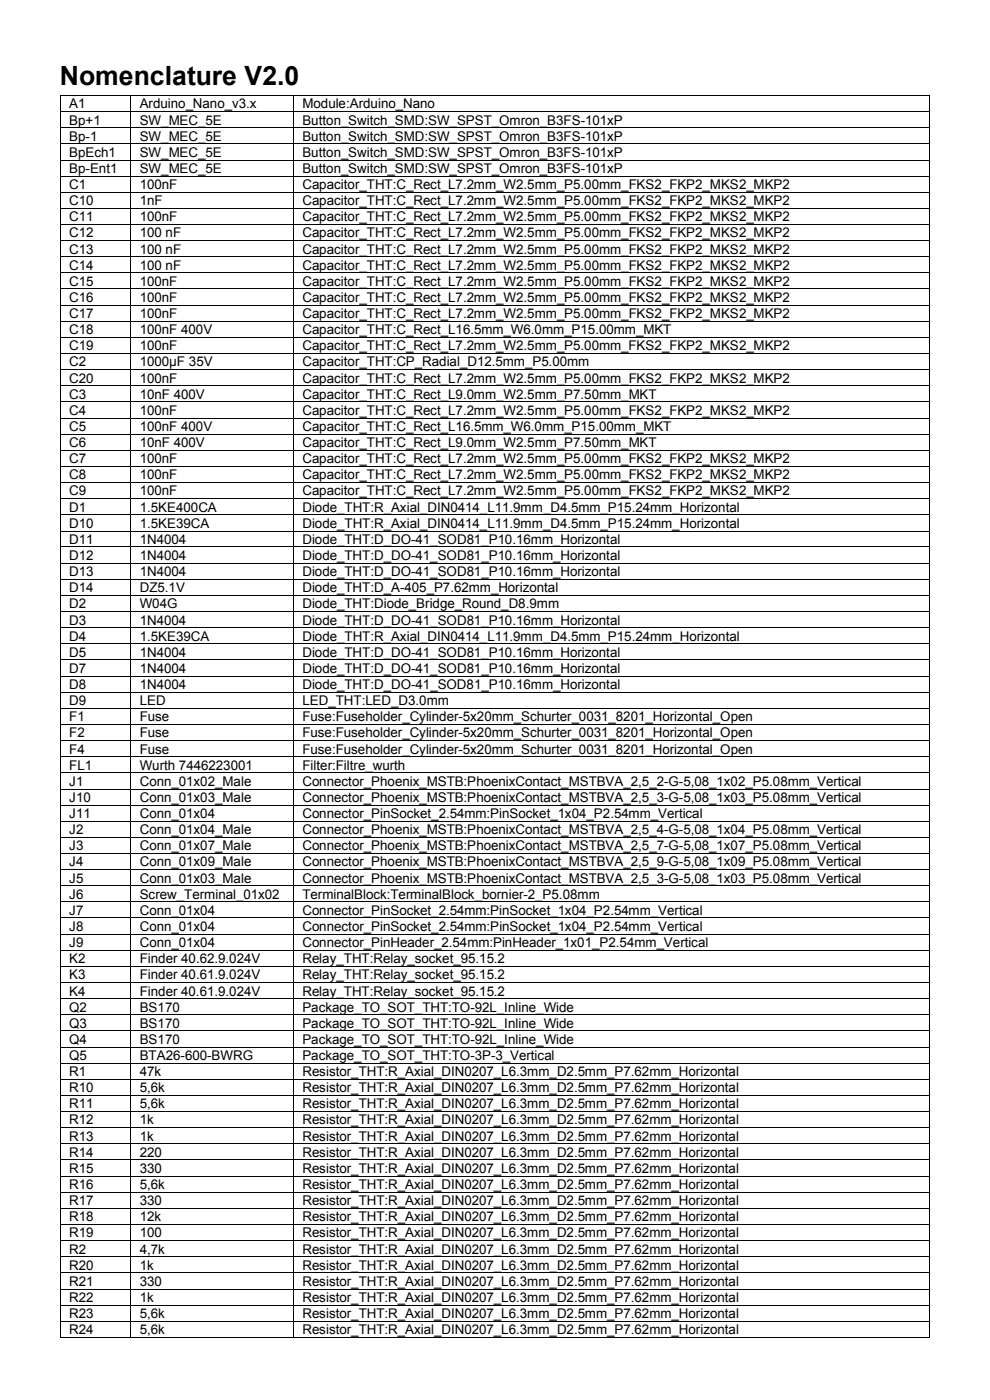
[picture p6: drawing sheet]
<svg xmlns="http://www.w3.org/2000/svg" width="210mm" height="297mm" viewBox="0 0 210 297" stroke-linecap="round" stroke-linejoin="round" font-family="sans-serif">
<defs><g id="words">
<text font-size="5.6" x="12.7" y="18">Nomenclature V2.0</text>
<g font-size="2.8">
<text x="14.7" y="23">A1</text>
<text x="29.6" y="23">Arduino_Nano_v3.x</text>
<text x="64.1" y="23">Module:Arduino_Nano</text>
<text x="14.7" y="26.4">Bp+1</text>
<text x="14.7" y="29.8">Bp-1</text>
<text x="29.6" y="26.4">SW_MEC_5E</text>
<text x="29.6" y="29.8">SW_MEC_5E</text>
<text x="64.1" y="26.4">Button_Switch_SMD:SW_SPST_Omron_B3FS-101xP</text>
<text x="64.1" y="29.8">Button_Switch_SMD:SW_SPST_Omron_B3FS-101xP</text>
<text x="14.7" y="33.3">BpEch1</text>
<text x="29.6" y="33.3">SW_MEC_5E</text>
<text x="64.1" y="33.3">Button_Switch_SMD:SW_SPST_Omron_B3FS-101xP</text>
<text x="14.7" y="36.7">Bp-Ent1</text>
<text x="14.7" y="40.1">C1</text>
<text x="29.6" y="36.7">SW_MEC_5E</text>
<text x="29.6" y="40.1">100nF</text>
<text x="64.1" y="36.7">Button_Switch_SMD:SW_SPST_Omron_B3FS-101xP</text>
<text x="64.1" y="40.1">Capacitor_THT:C_Rect_L7.2mm_W2.5mm_P5.00mm_FKS2_FKP2_MKS2_MKP2</text>
<text x="14.7" y="43.5">C10</text>
<text x="14.7" y="46.9">C11</text>
<text x="29.6" y="43.5">1nF</text>
<text x="29.6" y="46.9">100nF</text>
<text x="64.1" y="43.5">Capacitor_THT:C_Rect_L7.2mm_W2.5mm_P5.00mm_FKS2_FKP2_MKS2_MKP2</text>
<text x="64.1" y="46.9">Capacitor_THT:C_Rect_L7.2mm_W2.5mm_P5.00mm_FKS2_FKP2_MKS2_MKP2</text>
<text x="14.7" y="50.4">C12</text>
<text x="14.7" y="53.8">C13</text>
<text x="29.6" y="50.4">100 nF</text>
<text x="29.6" y="53.8">100 nF</text>
<text x="64.1" y="50.4">Capacitor_THT:C_Rect_L7.2mm_W2.5mm_P5.00mm_FKS2_FKP2_MKS2_MKP2</text>
<text x="64.1" y="53.8">Capacitor_THT:C_Rect_L7.2mm_W2.5mm_P5.00mm_FKS2_FKP2_MKS2_MKP2</text>
<text x="14.7" y="57.2">C14</text>
<text x="29.6" y="57.2">100 nF</text>
<text x="64.1" y="57.2">Capacitor_THT:C_Rect_L7.2mm_W2.5mm_P5.00mm_FKS2_FKP2_MKS2_MKP2</text>
<text x="14.7" y="60.6">C15</text>
<text x="14.7" y="64">C16</text>
<text x="29.6" y="60.6">100nF</text>
<text x="29.6" y="64">100nF</text>
<text x="64.1" y="60.6">Capacitor_THT:C_Rect_L7.2mm_W2.5mm_P5.00mm_FKS2_FKP2_MKS2_MKP2</text>
<text x="64.1" y="64">Capacitor_THT:C_Rect_L7.2mm_W2.5mm_P5.00mm_FKS2_FKP2_MKS2_MKP2</text>
<text x="14.7" y="67.5">C17</text>
<text x="14.7" y="70.9">C18</text>
<text x="29.6" y="67.5">100nF</text>
<text x="29.6" y="70.9">100nF 400V</text>
<text x="64.1" y="67.5">Capacitor_THT:C_Rect_L7.2mm_W2.5mm_P5.00mm_FKS2_FKP2_MKS2_MKP2</text>
<text x="64.1" y="70.9">Capacitor_THT:C_Rect_L16.5mm_W6.0mm_P15.00mm_MKT</text>
<text x="14.7" y="74.3">C19</text>
<text x="14.7" y="77.7">C2</text>
<text x="29.6" y="74.3">100nF</text>
<text x="29.6" y="77.7">1000µF 35V</text>
<text x="64.1" y="74.3">Capacitor_THT:C_Rect_L7.2mm_W2.5mm_P5.00mm_FKS2_FKP2_MKS2_MKP2</text>
<text x="64.1" y="77.7">Capacitor_THT:CP_Radial_D12.5mm_P5.00mm</text>
<text x="14.7" y="81.2">C20</text>
<text x="29.6" y="81.2">100nF</text>
<text x="64.1" y="81.2">Capacitor_THT:C_Rect_L7.2mm_W2.5mm_P5.00mm_FKS2_FKP2_MKS2_MKP2</text>
<text x="14.7" y="84.6">C3</text>
<text x="14.7" y="88">C4</text>
<text x="29.6" y="84.6">10nF 400V</text>
<text x="29.6" y="88">100nF</text>
<text x="64.1" y="84.6">Capacitor_THT:C_Rect_L9.0mm_W2.5mm_P7.50mm_MKT</text>
<text x="64.1" y="88">Capacitor_THT:C_Rect_L7.2mm_W2.5mm_P5.00mm_FKS2_FKP2_MKS2_MKP2</text>
<text x="14.7" y="91.4">C5</text>
<text x="14.7" y="94.9">C6</text>
<text x="29.6" y="91.4">100nF 400V</text>
<text x="29.6" y="94.9">10nF 400V</text>
<text x="64.1" y="91.4">Capacitor_THT:C_Rect_L16.5mm_W6.0mm_P15.00mm_MKT</text>
<text x="64.1" y="94.9">Capacitor_THT:C_Rect_L9.0mm_W2.5mm_P7.50mm_MKT</text>
<text x="14.7" y="98.3">C7</text>
<text x="14.7" y="101.7">C8</text>
<text x="29.6" y="98.3">100nF</text>
<text x="29.6" y="101.7">100nF</text>
<text x="64.1" y="98.3">Capacitor_THT:C_Rect_L7.2mm_W2.5mm_P5.00mm_FKS2_FKP2_MKS2_MKP2</text>
<text x="64.1" y="101.7">Capacitor_THT:C_Rect_L7.2mm_W2.5mm_P5.00mm_FKS2_FKP2_MKS2_MKP2</text>
<text x="14.7" y="105.1">C9</text>
<text x="29.6" y="105.1">100nF</text>
<text x="64.1" y="105.1">Capacitor_THT:C_Rect_L7.2mm_W2.5mm_P5.00mm_FKS2_FKP2_MKS2_MKP2</text>
<text x="14.7" y="108.5">D1</text>
<text x="14.7" y="112">D10</text>
<text x="29.6" y="108.5">1.5KE400CA</text>
<text x="29.6" y="112">1.5KE39CA</text>
<text x="64.1" y="108.5">Diode_THT:R_Axial_DIN0414_L11.9mm_D4.5mm_P15.24mm_Horizontal</text>
<text x="64.1" y="112">Diode_THT:R_Axial_DIN0414_L11.9mm_D4.5mm_P15.24mm_Horizontal</text>
<text x="14.7" y="115.4">D11</text>
<text x="14.7" y="118.8">D12</text>
<text x="29.6" y="115.4">1N4004</text>
<text x="29.6" y="118.8">1N4004</text>
<text x="64.1" y="115.4">Diode_THT:D_DO-41_SOD81_P10.16mm_Horizontal</text>
<text x="64.1" y="118.8">Diode_THT:D_DO-41_SOD81_P10.16mm_Horizontal</text>
<text x="14.7" y="122.2">D13</text>
<text x="14.7" y="125.6">D14</text>
<text x="29.6" y="122.2">1N4004</text>
<text x="29.6" y="125.6">DZ5.1V</text>
<text x="64.1" y="122.2">Diode_THT:D_DO-41_SOD81_P10.16mm_Horizontal</text>
<text x="64.1" y="125.6">Diode_THT:D_A-405_P7.62mm_Horizontal</text>
<text x="14.7" y="129.1">D2</text>
<text x="29.6" y="129.1">W04G</text>
<text x="64.1" y="129.1">Diode_THT:Diode_Bridge_Round_D8.9mm</text>
<text x="14.7" y="132.5">D3</text>
<text x="14.7" y="135.9">D4</text>
<text x="29.6" y="132.5">1N4004</text>
<text x="29.6" y="135.9">1.5KE39CA</text>
<text x="64.1" y="132.5">Diode_THT:D_DO-41_SOD81_P10.16mm_Horizontal</text>
<text x="64.1" y="135.9">Diode_THT:R_Axial_DIN0414_L11.9mm_D4.5mm_P15.24mm_Horizontal</text>
<text x="14.7" y="139.3">D5</text>
<text x="14.7" y="142.7">D7</text>
<text x="29.6" y="139.3">1N4004</text>
<text x="29.6" y="142.7">1N4004</text>
<text x="64.1" y="139.3">Diode_THT:D_DO-41_SOD81_P10.16mm_Horizontal</text>
<text x="64.1" y="142.7">Diode_THT:D_DO-41_SOD81_P10.16mm_Horizontal</text>
<text x="14.7" y="146.2">D8</text>
<text x="14.7" y="149.6">D9</text>
<text x="29.6" y="146.2">1N4004</text>
<text x="29.6" y="149.6">LED</text>
<text x="64.1" y="146.2">Diode_THT:D_DO-41_SOD81_P10.16mm_Horizontal</text>
<text x="64.1" y="149.6">LED_THT:LED_D3.0mm</text>
<text x="14.7" y="153">F1</text>
<text x="29.6" y="153">Fuse</text>
<text x="64.1" y="153">Fuse:Fuseholder_Cylinder-5x20mm_Schurter_0031_8201_Horizontal_Open</text>
<text x="14.7" y="156.4">F2</text>
<text x="14.7" y="159.9">F4</text>
<text x="29.6" y="156.4">Fuse</text>
<text x="29.6" y="159.9">Fuse</text>
<text x="64.1" y="156.4">Fuse:Fuseholder_Cylinder-5x20mm_Schurter_0031_8201_Horizontal_Open</text>
<text x="64.1" y="159.9">Fuse:Fuseholder_Cylinder-5x20mm_Schurter_0031_8201_Horizontal_Open</text>
<text x="14.7" y="163.3">FL1</text>
<text x="14.7" y="166.7">J1</text>
<text x="29.6" y="163.3">Wurth 7446223001</text>
<text x="29.6" y="166.7">Conn_01x02_Male</text>
<text x="64.1" y="163.3">Filter:Filtre_wurth</text>
<text x="64.1" y="166.7">Connector_Phoenix_MSTB:PhoenixContact_MSTBVA_2,5_2-G-5,08_1x02_P5.08mm_Vertical</text>
<text x="14.7" y="170.1">J10</text>
<text x="14.7" y="173.6">J11</text>
<text x="29.6" y="170.1">Conn_01x03_Male</text>
<text x="29.6" y="173.6">Conn_01x04</text>
<text x="64.1" y="170.1">Connector_Phoenix_MSTB:PhoenixContact_MSTBVA_2,5_3-G-5,08_1x03_P5.08mm_Vertical</text>
<text x="64.1" y="173.6">Connector_PinSocket_2.54mm:PinSocket_1x04_P2.54mm_Vertical</text>
<text x="14.7" y="177">J2</text>
<text x="29.6" y="177">Conn_01x04_Male</text>
<text x="64.1" y="177">Connector_Phoenix_MSTB:PhoenixContact_MSTBVA_2,5_4-G-5,08_1x04_P5.08mm_Vertical</text>
<text x="14.7" y="180.4">J3</text>
<text x="14.7" y="183.8">J4</text>
<text x="29.6" y="180.4">Conn_01x07_Male</text>
<text x="29.6" y="183.8">Conn_01x09_Male</text>
<text x="64.1" y="180.4">Connector_Phoenix_MSTB:PhoenixContact_MSTBVA_2,5_7-G-5,08_1x07_P5.08mm_Vertical</text>
<text x="64.1" y="183.8">Connector_Phoenix_MSTB:PhoenixContact_MSTBVA_2,5_9-G-5,08_1x09_P5.08mm_Vertical</text>
<text x="14.7" y="187.2">J5</text>
<text x="14.7" y="190.7">J6</text>
<text x="29.6" y="187.2">Conn_01x03_Male</text>
<text x="29.6" y="190.7">Screw_Terminal_01x02</text>
<text x="64.1" y="187.2">Connector_Phoenix_MSTB:PhoenixContact_MSTBVA_2,5_3-G-5,08_1x03_P5.08mm_Vertical</text>
<text x="64.1" y="190.7">TerminalBlock:TerminalBlock_bornier-2_P5.08mm</text>
<text x="14.7" y="194.1">J7</text>
<text x="14.7" y="197.5">J8</text>
<text x="29.6" y="194.1">Conn_01x04</text>
<text x="29.6" y="197.5">Conn_01x04</text>
<text x="64.1" y="194.1">Connector_PinSocket_2.54mm:PinSocket_1x04_P2.54mm_Vertical</text>
<text x="64.1" y="197.5">Connector_PinSocket_2.54mm:PinSocket_1x04_P2.54mm_Vertical</text>
<text x="14.7" y="200.9">J9</text>
<text x="29.6" y="200.9">Conn_01x04</text>
<text x="64.1" y="200.9">Connector_PinHeader_2.54mm:PinHeader_1x01_P2.54mm_Vertical</text>
<text x="14.7" y="204.3">K2</text>
<text x="14.7" y="207.8">K3</text>
<text x="29.6" y="204.3">Finder 40.62.9.024V</text>
<text x="29.6" y="207.8">Finder 40.61.9.024V</text>
<text x="64.1" y="204.3">Relay_THT:Relay_socket_95.15.2</text>
<text x="64.1" y="207.8">Relay_THT:Relay_socket_95.15.2</text>
<text x="14.7" y="211.2">K4</text>
<text x="14.7" y="214.6">Q2</text>
<text x="29.6" y="211.2">Finder 40.61.9.024V</text>
<text x="29.6" y="214.6">BS170</text>
<text x="64.1" y="211.2">Relay_THT:Relay_socket_95.15.2</text>
<text x="64.1" y="214.6">Package_TO_SOT_THT:TO-92L_Inline_Wide</text>
<text x="14.7" y="218">Q3</text>
<text x="14.7" y="221.4">Q4</text>
<text x="29.6" y="218">BS170</text>
<text x="29.6" y="221.4">BS170</text>
<text x="64.1" y="218">Package_TO_SOT_THT:TO-92L_Inline_Wide</text>
<text x="64.1" y="221.4">Package_TO_SOT_THT:TO-92L_Inline_Wide</text>
<text x="14.7" y="224.9">Q5</text>
<text x="29.6" y="224.9">BTA26-600-BWRG</text>
<text x="64.1" y="224.9">Package_TO_SOT_THT:TO-3P-3_Vertical</text>
<text x="14.7" y="228.3">R1</text>
<text x="14.7" y="231.7">R10</text>
<text x="29.6" y="228.3">47k</text>
<text x="29.6" y="231.7">5,6k</text>
<text x="64.1" y="228.3">Resistor_THT:R_Axial_DIN0207_L6.3mm_D2.5mm_P7.62mm_Horizontal</text>
<text x="64.1" y="231.7">Resistor_THT:R_Axial_DIN0207_L6.3mm_D2.5mm_P7.62mm_Horizontal</text>
<text x="14.7" y="235.1">R11</text>
<text x="14.7" y="238.5">R12</text>
<text x="29.6" y="235.1">5,6k</text>
<text x="29.6" y="238.5">1k</text>
<text x="64.1" y="235.1">Resistor_THT:R_Axial_DIN0207_L6.3mm_D2.5mm_P7.62mm_Horizontal</text>
<text x="64.1" y="238.5">Resistor_THT:R_Axial_DIN0207_L6.3mm_D2.5mm_P7.62mm_Horizontal</text>
<text x="14.7" y="242">R13</text>
<text x="14.7" y="245.4">R14</text>
<text x="29.6" y="242">1k</text>
<text x="29.6" y="245.4">220</text>
<text x="64.1" y="242">Resistor_THT:R_Axial_DIN0207_L6.3mm_D2.5mm_P7.62mm_Horizontal</text>
<text x="64.1" y="245.4">Resistor_THT:R_Axial_DIN0207_L6.3mm_D2.5mm_P7.62mm_Horizontal</text>
<text x="14.7" y="248.8">R15</text>
<text x="29.6" y="248.8">330</text>
<text x="64.1" y="248.8">Resistor_THT:R_Axial_DIN0207_L6.3mm_D2.5mm_P7.62mm_Horizontal</text>
<text x="14.7" y="252.3">R16</text>
<text x="14.7" y="255.7">R17</text>
<text x="29.6" y="252.3">5,6k</text>
<text x="29.6" y="255.7">330</text>
<text x="64.1" y="252.3">Resistor_THT:R_Axial_DIN0207_L6.3mm_D2.5mm_P7.62mm_Horizontal</text>
<text x="64.1" y="255.7">Resistor_THT:R_Axial_DIN0207_L6.3mm_D2.5mm_P7.62mm_Horizontal</text>
<text x="14.7" y="259.1">R18</text>
<text x="14.7" y="262.5">R19</text>
<text x="29.6" y="259.1">12k</text>
<text x="29.6" y="262.5">100</text>
<text x="64.1" y="259.1">Resistor_THT:R_Axial_DIN0207_L6.3mm_D2.5mm_P7.62mm_Horizontal</text>
<text x="64.1" y="262.5">Resistor_THT:R_Axial_DIN0207_L6.3mm_D2.5mm_P7.62mm_Horizontal</text>
<text x="14.7" y="265.9">R2</text>
<text x="14.7" y="269.4">R20</text>
<text x="29.6" y="265.9">4,7k</text>
<text x="29.6" y="269.4">1k</text>
<text x="64.1" y="265.9">Resistor_THT:R_Axial_DIN0207_L6.3mm_D2.5mm_P7.62mm_Horizontal</text>
<text x="64.1" y="269.4">Resistor_THT:R_Axial_DIN0207_L6.3mm_D2.5mm_P7.62mm_Horizontal</text>
<text x="14.7" y="272.8">R21</text>
<text x="29.6" y="272.8">330</text>
<text x="64.1" y="272.8">Resistor_THT:R_Axial_DIN0207_L6.3mm_D2.5mm_P7.62mm_Horizontal</text>
<text x="14.7" y="276.2">R22</text>
<text x="14.7" y="279.6">R23</text>
<text x="29.6" y="276.2">1k</text>
<text x="29.6" y="279.6">5,6k</text>
<text x="64.1" y="276.2">Resistor_THT:R_Axial_DIN0207_L6.3mm_D2.5mm_P7.62mm_Horizontal</text>
<text x="64.1" y="279.6">Resistor_THT:R_Axial_DIN0207_L6.3mm_D2.5mm_P7.62mm_Horizontal</text>
<text x="14.7" y="283">R24</text>
<text x="29.6" y="283">5,6k</text>
<text x="64.1" y="283">Resistor_THT:R_Axial_DIN0207_L6.3mm_D2.5mm_P7.62mm_Horizontal</text>
</g>
</g></defs>
<g fill="#000">
<path d="M12.7 20.2h.2v.1h-.2zM12.7 23.6h.2v.1h-.2zM12.7 27h.2v.2h-.2zM12.7 30.4h.2v.2h-.2zM12.7 33.9h.2v.1h-.2zM12.7 37.3h.2v.1h-.2zM27.6 20.2h.2v.1h-.2zM27.6 23.6h.2v.1h-.2zM27.6 27h.2v.2h-.2zM27.6 30.4h.2v.2h-.2zM27.6 33.9h.2v.1h-.2zM27.6 37.3h.2v.1h-.2z"/>
<path d="M62.1 20.2h.2v.1h-.2zM62.1 23.6h.2v.1h-.2zM62.1 27h.2v.2h-.2zM62.1 30.4h.2v.2h-.2zM62.1 33.9h.2v.1h-.2zM62.1 37.3h.2v.1h-.2zM197.1 20.2h.2v.1h-.2zM197.1 23.6h.2v.1h-.2zM197.1 27h.2v.2h-.2zM197.1 30.4h.2v.2h-.2zM197.1 33.9h.2v.1h-.2zM197.1 37.3h.2v.1h-.2z"/>
<path d="M12.7 40.7h.2v.2h-.2zM12.7 44.1h.2v.2h-.2zM12.7 47.5h.2v.2h-.2zM12.7 51h.2v.1h-.2zM12.7 54.4h.2v.2h-.2zM12.7 57.8h.2v.2h-.2zM27.6 40.7h.2v.2h-.2zM27.6 44.1h.2v.2h-.2zM27.6 47.5h.2v.2h-.2zM27.6 51h.2v.1h-.2zM27.6 54.4h.2v.2h-.2zM27.6 57.8h.2v.2h-.2z"/>
<path d="M62.1 40.7h.2v.2h-.2zM62.1 44.1h.2v.2h-.2zM62.1 47.5h.2v.2h-.2zM62.1 51h.2v.1h-.2zM62.1 54.4h.2v.2h-.2zM62.1 57.8h.2v.2h-.2zM197.1 40.7h.2v.2h-.2zM197.1 44.1h.2v.2h-.2zM197.1 47.5h.2v.2h-.2zM197.1 51h.2v.1h-.2zM197.1 54.4h.2v.2h-.2zM197.1 57.8h.2v.2h-.2z"/>
<path d="M12.7 61.2h.2v.2h-.2zM12.7 64.6h.2v.2h-.2zM12.7 68.1h.2v.1h-.2zM12.7 71.5h.2v.2h-.2zM12.7 74.9h.2v.2h-.2zM12.7 78.3h.2v.2h-.2zM27.6 61.2h.2v.2h-.2zM27.6 64.6h.2v.2h-.2zM27.6 68.1h.2v.1h-.2zM27.6 71.5h.2v.2h-.2zM27.6 74.9h.2v.2h-.2zM27.6 78.3h.2v.2h-.2z"/>
<path d="M62.1 61.2h.2v.2h-.2zM62.1 64.6h.2v.2h-.2zM62.1 68.1h.2v.1h-.2zM62.1 71.5h.2v.2h-.2zM62.1 74.9h.2v.2h-.2zM62.1 78.3h.2v.2h-.2zM197.1 61.2h.2v.2h-.2zM197.1 64.6h.2v.2h-.2zM197.1 68.1h.2v.1h-.2zM197.1 71.5h.2v.2h-.2zM197.1 74.9h.2v.2h-.2zM197.1 78.3h.2v.2h-.2z"/>
<path d="M12.7 81.7h.2v.2h-.2zM12.7 85.2h.2v.1h-.2zM12.7 88.6h.2v.2h-.2zM12.7 92h.2v.2h-.2zM12.7 95.5h.2v.1h-.2zM12.7 98.8h.2v.2h-.2zM27.6 81.7h.2v.2h-.2zM27.6 85.2h.2v.1h-.2zM27.6 88.6h.2v.2h-.2zM27.6 92h.2v.2h-.2zM27.6 95.5h.2v.1h-.2zM27.6 98.8h.2v.2h-.2z"/>
<path d="M62.1 81.7h.2v.2h-.2zM62.1 85.2h.2v.1h-.2zM62.1 88.6h.2v.2h-.2zM62.1 92h.2v.2h-.2zM62.1 95.5h.2v.1h-.2zM62.1 98.8h.2v.2h-.2zM197.1 81.7h.2v.2h-.2zM197.1 85.2h.2v.1h-.2zM197.1 88.6h.2v.2h-.2zM197.1 92h.2v.2h-.2zM197.1 95.5h.2v.1h-.2zM197.1 98.8h.2v.2h-.2z"/>
<path d="M12.7 102.3h.2v.1h-.2zM12.7 105.7h.2v.2h-.2zM12.7 109.1h.2v.2h-.2zM12.7 112.6h.2v.1h-.2zM12.7 116h.2v.1h-.2zM12.7 119.4h.2v.1h-.2zM27.6 102.3h.2v.1h-.2zM27.6 105.7h.2v.2h-.2zM27.6 109.1h.2v.2h-.2zM27.6 112.6h.2v.1h-.2zM27.6 116h.2v.1h-.2zM27.6 119.4h.2v.1h-.2z"/>
<path d="M62.1 102.3h.2v.1h-.2zM62.1 105.7h.2v.2h-.2zM62.1 109.1h.2v.2h-.2zM62.1 112.6h.2v.1h-.2zM62.1 116h.2v.1h-.2zM62.1 119.4h.2v.1h-.2zM197.1 102.3h.2v.1h-.2zM197.1 105.7h.2v.2h-.2zM197.1 109.1h.2v.2h-.2zM197.1 112.6h.2v.1h-.2zM197.1 116h.2v.1h-.2zM197.1 119.4h.2v.1h-.2z"/>
<path d="M12.7 122.8h.2v.2h-.2zM12.7 126.2h.2v.2h-.2zM12.7 129.7h.2v.1h-.2zM12.7 133.1h.2v.2h-.2zM12.7 136.5h.2v.2h-.2zM12.7 139.9h.2v.2h-.2zM27.6 122.8h.2v.2h-.2zM27.6 126.2h.2v.2h-.2zM27.6 129.7h.2v.1h-.2zM27.6 133.1h.2v.2h-.2zM27.6 136.5h.2v.2h-.2zM27.6 139.9h.2v.2h-.2z"/>
<path d="M62.1 122.8h.2v.2h-.2zM62.1 126.2h.2v.2h-.2zM62.1 129.7h.2v.1h-.2zM62.1 133.1h.2v.2h-.2zM62.1 136.5h.2v.2h-.2zM62.1 139.9h.2v.2h-.2zM197.1 122.8h.2v.2h-.2zM197.1 126.2h.2v.2h-.2zM197.1 129.7h.2v.1h-.2zM197.1 133.1h.2v.2h-.2zM197.1 136.5h.2v.2h-.2zM197.1 139.9h.2v.2h-.2z"/>
<path d="M12.7 143.3h.2v.2h-.2zM12.7 146.8h.2v.1h-.2zM12.7 150.2h.2v.2h-.2zM12.7 153.6h.2v.2h-.2zM12.7 157h.2v.2h-.2zM27.6 143.3h.2v.2h-.2zM27.6 146.8h.2v.1h-.2zM27.6 150.2h.2v.2h-.2zM27.6 153.6h.2v.2h-.2zM27.6 157h.2v.2h-.2zM62.1 143.3h.2v.2h-.2zM62.1 146.8h.2v.1h-.2z"/>
<path d="M62.1 150.2h.2v.2h-.2zM62.1 153.6h.2v.2h-.2zM62.1 157h.2v.2h-.2zM197.1 143.3h.2v.2h-.2zM197.1 146.8h.2v.1h-.2zM197.1 150.2h.2v.2h-.2zM197.1 153.6h.2v.2h-.2zM197.1 157h.2v.2h-.2zM12.7 160.4h.2v.2h-.2zM12.7 163.9h.2v.1h-.2zM12.7 167.3h.2v.2h-.2zM12.7 170.7h.2v.2h-.2z"/>
<path d="M12.7 174.2h.2v.1h-.2zM12.7 177.5h.2v.2h-.2zM27.6 160.4h.2v.2h-.2zM27.6 163.9h.2v.1h-.2zM27.6 167.3h.2v.2h-.2zM27.6 170.7h.2v.2h-.2zM27.6 174.2h.2v.1h-.2zM27.6 177.5h.2v.2h-.2zM62.1 160.4h.2v.2h-.2zM62.1 163.9h.2v.1h-.2zM62.1 167.3h.2v.2h-.2zM62.1 170.7h.2v.2h-.2z"/>
<path d="M62.1 174.2h.2v.1h-.2zM62.1 177.5h.2v.2h-.2zM197.1 160.4h.2v.2h-.2zM197.1 163.9h.2v.1h-.2zM197.1 167.3h.2v.2h-.2zM197.1 170.7h.2v.2h-.2zM197.1 174.2h.2v.1h-.2zM197.1 177.5h.2v.2h-.2zM12.7 181h.2v.1h-.2zM12.7 184.4h.2v.2h-.2zM12.7 187.8h.2v.2h-.2zM12.7 191.3h.2v.1h-.2z"/>
<path d="M12.7 194.6h.2v.2h-.2zM12.7 198.1h.2v.1h-.2zM27.6 181h.2v.1h-.2zM27.6 184.4h.2v.2h-.2zM27.6 187.8h.2v.2h-.2zM27.6 191.3h.2v.1h-.2zM27.6 194.6h.2v.2h-.2zM27.6 198.1h.2v.1h-.2zM62.1 181h.2v.1h-.2zM62.1 184.4h.2v.2h-.2zM62.1 187.8h.2v.2h-.2zM62.1 191.3h.2v.1h-.2z"/>
<path d="M62.1 194.6h.2v.2h-.2zM62.1 198.1h.2v.1h-.2zM197.1 181h.2v.1h-.2zM197.1 184.4h.2v.2h-.2zM197.1 187.8h.2v.2h-.2zM197.1 191.3h.2v.1h-.2zM197.1 194.6h.2v.2h-.2zM197.1 198.1h.2v.1h-.2zM12.7 201.5h.2v.2h-.2zM12.7 204.9h.2v.2h-.2zM12.7 208.4h.2v.1h-.2zM12.7 211.8h.2v.2h-.2z"/>
<path d="M12.7 215.2h.2v.1h-.2zM12.7 218.6h.2v.2h-.2zM27.6 201.5h.2v.2h-.2zM27.6 204.9h.2v.2h-.2zM27.6 208.4h.2v.1h-.2zM27.6 211.8h.2v.2h-.2zM27.6 215.2h.2v.1h-.2zM27.6 218.6h.2v.2h-.2zM62.1 201.5h.2v.2h-.2zM62.1 204.9h.2v.2h-.2zM62.1 208.4h.2v.1h-.2zM62.1 211.8h.2v.2h-.2z"/>
<path d="M62.1 215.2h.2v.1h-.2zM62.1 218.6h.2v.2h-.2zM197.1 201.5h.2v.2h-.2zM197.1 204.9h.2v.2h-.2zM197.1 208.4h.2v.1h-.2zM197.1 211.8h.2v.2h-.2zM197.1 215.2h.2v.1h-.2zM197.1 218.6h.2v.2h-.2zM12.7 222h.2v.2h-.2zM12.7 225.5h.2v.1h-.2zM12.7 228.9h.2v.2h-.2zM12.7 232.3h.2v.2h-.2z"/>
<path d="M12.7 235.7h.2v.2h-.2zM12.7 239.1h.2v.2h-.2zM27.6 222h.2v.2h-.2zM27.6 225.5h.2v.1h-.2zM27.6 228.9h.2v.2h-.2zM27.6 232.3h.2v.2h-.2zM27.6 235.7h.2v.2h-.2zM27.6 239.1h.2v.2h-.2zM62.1 222h.2v.2h-.2zM62.1 225.5h.2v.1h-.2zM62.1 228.9h.2v.2h-.2zM62.1 232.3h.2v.2h-.2z"/>
<path d="M62.1 235.7h.2v.2h-.2zM62.1 239.1h.2v.2h-.2zM197.1 222h.2v.2h-.2zM197.1 225.5h.2v.1h-.2zM197.1 228.9h.2v.2h-.2zM197.1 232.3h.2v.2h-.2zM197.1 235.7h.2v.2h-.2zM197.1 239.1h.2v.2h-.2zM12.7 242.6h.2v.1h-.2zM12.7 246h.2v.2h-.2zM12.7 249.4h.2v.2h-.2zM12.7 252.9h.2v.1h-.2z"/>
<path d="M12.7 256.2h.2v.2h-.2zM12.7 259.7h.2v.1h-.2zM27.6 242.6h.2v.1h-.2zM27.6 246h.2v.2h-.2zM27.6 249.4h.2v.2h-.2zM27.6 252.9h.2v.1h-.2zM27.6 256.2h.2v.2h-.2zM27.6 259.7h.2v.1h-.2zM62.1 242.6h.2v.1h-.2zM62.1 246h.2v.2h-.2zM62.1 249.4h.2v.2h-.2zM62.1 252.9h.2v.1h-.2z"/>
<path d="M62.1 256.2h.2v.2h-.2zM62.1 259.7h.2v.1h-.2zM197.1 242.6h.2v.1h-.2zM197.1 246h.2v.2h-.2zM197.1 249.4h.2v.2h-.2zM197.1 252.9h.2v.1h-.2zM197.1 256.2h.2v.2h-.2zM197.1 259.7h.2v.1h-.2zM12.7 263.1h.2v.2h-.2zM12.7 266.5h.2v.2h-.2zM12.7 270h.2v.1h-.2zM12.7 273.4h.2v.2h-.2z"/>
<path d="M12.7 276.8h.2v.1h-.2zM27.6 263.1h.2v.2h-.2zM27.6 266.5h.2v.2h-.2zM27.6 270h.2v.1h-.2zM27.6 273.4h.2v.2h-.2zM27.6 276.8h.2v.1h-.2zM62.1 263.1h.2v.2h-.2zM62.1 266.5h.2v.2h-.2zM62.1 270h.2v.1h-.2zM62.1 273.4h.2v.2h-.2zM62.1 276.8h.2v.1h-.2zM197.1 263.1h.2v.2h-.2z"/>
<path d="M197.1 266.5h.2v.2h-.2zM197.1 270h.2v.1h-.2zM197.1 273.4h.2v.2h-.2zM197.1 276.8h.2v.1h-.2zM12.7 280.2h.2v.2h-.2zM12.7 283.6h.2v.2h-.2zM27.6 280.2h.2v.2h-.2zM27.6 283.6h.2v.2h-.2zM62.1 280.2h.2v.2h-.2zM62.1 283.6h.2v.2h-.2zM197.1 280.2h.2v.2h-.2zM197.1 283.6h.2v.2h-.2z"/>
</g>
<g fill="none" stroke="#000" stroke-width=".21">
<path d="M12.8 20.3v3.3M12.8 23.7v3.3M12.8 27.2v3.2M12.8 30.6v3.3M12.8 34v3.3M12.8 37.4v3.3M12.9 20.2h14.7M12.9 23.7h14.7M12.9 27.1h14.7M12.9 30.5h14.7M12.9 34h14.7M12.9 37.3h14.7"/>
<path d="M27.7 20.3v3.3M27.7 23.7v3.3M27.7 27.2v3.2M27.7 30.6v3.3M27.7 34v3.3M27.7 37.4v3.3M27.8 20.2h34.3M27.8 23.7h34.3M27.8 27.1h34.3M27.8 30.5h34.3M27.8 34h34.3M27.8 37.3h34.3"/>
<path d="M62.2 20.3v3.3M62.2 23.7v3.3M62.2 27.2v3.2M62.2 30.6v3.3M62.2 34v3.3M62.2 37.4v3.3M62.3 20.2h134.8M62.3 23.7h134.8M62.3 27.1h134.8M62.3 30.5h134.8M62.3 34h134.8M62.3 37.3h134.8"/>
<path d="M197.2 20.3v3.3M197.2 23.7v3.3M197.2 27.2v3.2M197.2 30.6v3.3M197.2 34v3.3M197.2 37.4v3.3M12.8 40.9v3.2M12.8 44.3v3.2M12.8 47.7v3.3M12.8 51.1v3.3M12.8 54.6v3.2M12.8 58v3.2"/>
<path d="M12.9 40.8h14.7M12.9 44.2h14.7M12.9 47.6h14.7M12.9 51.1h14.7M12.9 54.5h14.7M12.9 57.9h14.7M27.7 40.9v3.2M27.7 44.3v3.2M27.7 47.7v3.3M27.7 51.1v3.3M27.7 54.6v3.2M27.7 58v3.2"/>
<path d="M27.8 40.8h34.3M27.8 44.2h34.3M27.8 47.6h34.3M27.8 51.1h34.3M27.8 54.5h34.3M27.8 57.9h34.3M62.2 40.9v3.2M62.2 44.3v3.2M62.2 47.7v3.3M62.2 51.1v3.3M62.2 54.6v3.2M62.2 58v3.2"/>
<path d="M62.3 40.8h134.8M62.3 44.2h134.8M62.3 47.6h134.8M62.3 51.1h134.8M62.3 54.5h134.8M62.3 57.9h134.8M197.2 40.9v3.2M197.2 44.3v3.2M197.2 47.7v3.3M197.2 51.1v3.3M197.2 54.6v3.2M197.2 58v3.2"/>
<path d="M12.8 61.4v3.2M12.8 64.8v3.3M12.8 68.2v3.3M12.8 71.7v3.2M12.8 75.1v3.2M12.8 78.5v3.2M12.9 61.3h14.7M12.9 64.7h14.7M12.9 68.2h14.7M12.9 71.6h14.7M12.9 75h14.7M12.9 78.4h14.7"/>
<path d="M27.7 61.4v3.2M27.7 64.8v3.3M27.7 68.2v3.3M27.7 71.7v3.2M27.7 75.1v3.2M27.7 78.5v3.2M27.8 61.3h34.3M27.8 64.7h34.3M27.8 68.2h34.3M27.8 71.6h34.3M27.8 75h34.3M27.8 78.4h34.3"/>
<path d="M62.2 61.4v3.2M62.2 64.8v3.3M62.2 68.2v3.3M62.2 71.7v3.2M62.2 75.1v3.2M62.2 78.5v3.2M62.3 61.3h134.8M62.3 64.7h134.8M62.3 68.2h134.8M62.3 71.6h134.8M62.3 75h134.8M62.3 78.4h134.8"/>
<path d="M197.2 61.4v3.2M197.2 64.8v3.3M197.2 68.2v3.3M197.2 71.7v3.2M197.2 75.1v3.2M197.2 78.5v3.2M12.8 81.9v3.3M12.8 85.3v3.3M12.8 88.8v3.2M12.8 92.2v3.3M12.8 95.6v3.2M12.8 99v3.3"/>
<path d="M12.9 81.8h14.7M12.9 85.3h14.7M12.9 88.7h14.7M12.9 92.1h14.7M12.9 95.5h14.7M12.9 98.9h14.7M27.7 81.9v3.3M27.7 85.3v3.3M27.7 88.8v3.2M27.7 92.2v3.3M27.7 95.6v3.2M27.7 99v3.3"/>
<path d="M27.8 81.8h34.3M27.8 85.3h34.3M27.8 88.7h34.3M27.8 92.1h34.3M27.8 95.5h34.3M27.8 98.9h34.3M62.2 81.9v3.3M62.2 85.3v3.3M62.2 88.8v3.2M62.2 92.2v3.3M62.2 95.6v3.2M62.2 99v3.3"/>
<path d="M62.3 81.8h134.8M62.3 85.3h134.8M62.3 88.7h134.8M62.3 92.1h134.8M62.3 95.5h134.8M62.3 98.9h134.8M197.2 81.9v3.3M197.2 85.3v3.3M197.2 88.8v3.2M197.2 92.2v3.3M197.2 95.6v3.2M197.2 99v3.3"/>
<path d="M12.8 102.4v3.3M12.8 105.9v3.2M12.8 109.3v3.3M12.8 112.7v3.3M12.8 116.1v3.3M12.8 119.5v3.3M12.9 102.4h14.7M12.9 105.8h14.7M12.9 109.2h14.7M12.9 112.6h14.7M12.9 116h14.7M12.9 119.5h14.7"/>
<path d="M27.7 102.4v3.3M27.7 105.9v3.2M27.7 109.3v3.3M27.7 112.7v3.3M27.7 116.1v3.3M27.7 119.5v3.3M27.8 102.4h34.3M27.8 105.8h34.3M27.8 109.2h34.3M27.8 112.6h34.3M27.8 116h34.3M27.8 119.5h34.3"/>
<path d="M62.2 102.4v3.3M62.2 105.9v3.2M62.2 109.3v3.3M62.2 112.7v3.3M62.2 116.1v3.3M62.2 119.5v3.3M62.3 102.4h134.8M62.3 105.8h134.8M62.3 109.2h134.8M62.3 112.6h134.8M62.3 116h134.8M62.3 119.5h134.8"/>
<path d="M197.2 102.4v3.3M197.2 105.9v3.2M197.2 109.3v3.3M197.2 112.7v3.3M197.2 116.1v3.3M197.2 119.5v3.3M12.8 123v3.2M12.8 126.4v3.3M12.8 129.8v3.3M12.8 133.3v3.2M12.8 136.7v3.2M12.9 122.9h14.7"/>
<path d="M12.9 126.3h14.7M12.9 129.8h14.7M12.9 133.2h14.7M12.9 136.6h14.7M12.9 140h14.7M27.7 123v3.2M27.7 126.4v3.3M27.7 129.8v3.3M27.7 133.3v3.2M27.7 136.7v3.2M27.8 122.9h34.3M27.8 126.3h34.3"/>
<path d="M27.8 129.8h34.3M27.8 133.2h34.3M27.8 136.6h34.3M27.8 140h34.3M62.2 123v3.2M62.2 126.4v3.3M62.2 129.8v3.3M62.2 133.3v3.2M62.2 136.7v3.2M62.3 122.9h134.8M62.3 126.3h134.8M62.3 129.8h134.8"/>
<path d="M62.3 133.2h134.8M62.3 136.6h134.8M62.3 140h134.8M197.2 123v3.2M197.2 126.4v3.3M197.2 129.8v3.3M197.2 133.3v3.2M197.2 136.7v3.2M12.8 140.1v3.2M12.8 143.5v3.3M12.8 146.9v3.3M12.8 150.4v3.2"/>
<path d="M12.8 153.8v3.2M12.8 157.2v3.2M12.9 143.4h14.7M12.9 146.9h14.7M12.9 150.3h14.7M12.9 153.7h14.7M12.9 157.1h14.7M27.7 140.1v3.2M27.7 143.5v3.3M27.7 146.9v3.3M27.7 150.4v3.2M27.7 153.8v3.2"/>
<path d="M27.7 157.2v3.2M27.8 143.4h34.3M27.8 146.9h34.3M27.8 150.3h34.3M27.8 153.7h34.3M27.8 157.1h34.3M62.2 140.1v3.2M62.2 143.5v3.3M62.2 146.9v3.3M62.2 150.4v3.2M62.2 153.8v3.2M62.2 157.2v3.2"/>
<path d="M62.3 143.4h134.8M62.3 146.9h134.8M62.3 150.3h134.8M62.3 153.7h134.8M62.3 157.1h134.8M197.2 140.1v3.2M197.2 143.5v3.3M197.2 146.9v3.3M197.2 150.4v3.2M197.2 153.8v3.2M197.2 157.2v3.2M12.8 160.6v3.3"/>
<path d="M12.8 164v3.3M12.8 167.5v3.2M12.8 170.9v3.3M12.8 174.3v3.2M12.8 177.7v3.3M12.9 160.5h14.7M12.9 164h14.7M12.9 167.4h14.7M12.9 170.8h14.7M12.9 174.2h14.7M12.9 177.6h14.7M27.7 160.6v3.3"/>
<path d="M27.7 164v3.3M27.7 167.5v3.2M27.7 170.9v3.3M27.7 174.3v3.2M27.7 177.7v3.3M27.8 160.5h34.3M27.8 164h34.3M27.8 167.4h34.3M27.8 170.8h34.3M27.8 174.2h34.3M27.8 177.6h34.3M62.2 160.6v3.3"/>
<path d="M62.2 164v3.3M62.2 167.5v3.2M62.2 170.9v3.3M62.2 174.3v3.2M62.2 177.7v3.3M62.3 160.5h134.8M62.3 164h134.8M62.3 167.4h134.8M62.3 170.8h134.8M62.3 174.2h134.8M62.3 177.6h134.8M197.2 160.6v3.3"/>
<path d="M197.2 164v3.3M197.2 167.5v3.2M197.2 170.9v3.3M197.2 174.3v3.2M197.2 177.7v3.3M12.8 181.1v3.3M12.8 184.6v3.2M12.8 188v3.3M12.8 191.4v3.2M12.8 194.8v3.3M12.8 198.2v3.3M12.9 181.1h14.7"/>
<path d="M12.9 184.5h14.7M12.9 187.9h14.7M12.9 191.3h14.7M12.9 194.7h14.7M12.9 198.2h14.7M27.7 181.1v3.3M27.7 184.6v3.2M27.7 188v3.3M27.7 191.4v3.2M27.7 194.8v3.3M27.7 198.2v3.3M27.8 181.1h34.3"/>
<path d="M27.8 184.5h34.3M27.8 187.9h34.3M27.8 191.3h34.3M27.8 194.7h34.3M27.8 198.2h34.3M62.2 181.1v3.3M62.2 184.6v3.2M62.2 188v3.3M62.2 191.4v3.2M62.2 194.8v3.3M62.2 198.2v3.3M62.3 181.1h134.8"/>
<path d="M62.3 184.5h134.8M62.3 187.9h134.8M62.3 191.3h134.8M62.3 194.7h134.8M62.3 198.2h134.8M197.2 181.1v3.3M197.2 184.6v3.2M197.2 188v3.3M197.2 191.4v3.2M197.2 194.8v3.3M197.2 198.2v3.3M12.8 201.7v3.2"/>
<path d="M12.8 205.1v3.3M12.8 208.5v3.3M12.8 212v3.2M12.8 215.3v3.3M12.8 218.8v3.2M12.9 201.6h14.7M12.9 205h14.7M12.9 208.4h14.7M12.9 211.9h14.7M12.9 215.3h14.7M12.9 218.7h14.7M27.7 201.7v3.2"/>
<path d="M27.7 205.1v3.3M27.7 208.5v3.3M27.7 212v3.2M27.7 215.3v3.3M27.7 218.8v3.2M27.8 201.6h34.3M27.8 205h34.3M27.8 208.4h34.3M27.8 211.9h34.3M27.8 215.3h34.3M27.8 218.7h34.3M62.2 201.7v3.2"/>
<path d="M62.2 205.1v3.3M62.2 208.5v3.3M62.2 212v3.2M62.2 215.3v3.3M62.2 218.8v3.2M62.3 201.6h134.8M62.3 205h134.8M62.3 208.4h134.8M62.3 211.9h134.8M62.3 215.3h134.8M62.3 218.7h134.8M197.2 201.7v3.2"/>
<path d="M197.2 205.1v3.3M197.2 208.5v3.3M197.2 212v3.2M197.2 215.3v3.3M197.2 218.8v3.2M12.8 222.2v3.3M12.8 225.6v3.3M12.8 229.1v3.2M12.8 232.5v3.2M12.8 235.9v3.2M12.8 239.3v3.3M12.9 222.1h14.7"/>
<path d="M12.9 225.6h14.7M12.9 229h14.7M12.9 232.4h14.7M12.9 235.8h14.7M12.9 239.2h14.7M27.7 222.2v3.3M27.7 225.6v3.3M27.7 229.1v3.2M27.7 232.5v3.2M27.7 235.9v3.2M27.7 239.3v3.3M27.8 222.1h34.3"/>
<path d="M27.8 225.6h34.3M27.8 229h34.3M27.8 232.4h34.3M27.8 235.8h34.3M27.8 239.2h34.3M62.2 222.2v3.3M62.2 225.6v3.3M62.2 229.1v3.2M62.2 232.5v3.2M62.2 235.9v3.2M62.2 239.3v3.3M62.3 222.1h134.8"/>
<path d="M62.3 225.6h134.8M62.3 229h134.8M62.3 232.4h134.8M62.3 235.8h134.8M62.3 239.2h134.8M197.2 222.2v3.3M197.2 225.6v3.3M197.2 229.1v3.2M197.2 232.5v3.2M197.2 235.9v3.2M197.2 239.3v3.3M12.8 242.7v3.3"/>
<path d="M12.8 246.2v3.2M12.8 249.6v3.3M12.8 253v3.2M12.8 256.4v3.3M12.8 259.8v3.3M12.9 242.7h14.7M12.9 246.1h14.7M12.9 249.5h14.7M12.9 252.9h14.7M12.9 256.3h14.7M12.9 259.8h14.7M27.7 242.7v3.3"/>
<path d="M27.7 246.2v3.2M27.7 249.6v3.3M27.7 253v3.2M27.7 256.4v3.3M27.7 259.8v3.3M27.8 242.7h34.3M27.8 246.1h34.3M27.8 249.5h34.3M27.8 252.9h34.3M27.8 256.3h34.3M27.8 259.8h34.3M62.2 242.7v3.3"/>
<path d="M62.2 246.2v3.2M62.2 249.6v3.3M62.2 253v3.2M62.2 256.4v3.3M62.2 259.8v3.3M62.3 242.7h134.8M62.3 246.1h134.8M62.3 249.5h134.8M62.3 252.9h134.8M62.3 256.3h134.8M62.3 259.8h134.8M197.2 242.7v3.3"/>
<path d="M197.2 246.2v3.2M197.2 249.6v3.3M197.2 253v3.2M197.2 256.4v3.3M197.2 259.8v3.3M12.8 263.3v3.2M12.8 266.7v3.3M12.8 270.1v3.3M12.8 273.6v3.2M12.8 276.9v3.3M12.9 263.2h14.7M12.9 266.6h14.7"/>
<path d="M12.9 270h14.7M12.9 273.5h14.7M12.9 276.9h14.7M27.7 263.3v3.2M27.7 266.7v3.3M27.7 270.1v3.3M27.7 273.6v3.2M27.7 276.9v3.3M27.8 263.2h34.3M27.8 266.6h34.3M27.8 270h34.3M27.8 273.5h34.3"/>
<path d="M27.8 276.9h34.3M62.2 263.3v3.2M62.2 266.7v3.3M62.2 270.1v3.3M62.2 273.6v3.2M62.2 276.9v3.3M62.3 263.2h134.8M62.3 266.6h134.8M62.3 270h134.8M62.3 273.5h134.8M62.3 276.9h134.8M197.2 263.3v3.2"/>
<path d="M197.2 266.7v3.3M197.2 270.1v3.3M197.2 273.6v3.2M197.2 276.9v3.3M12.8 280.4v3.2M12.9 280.3h14.7M12.9 283.7h14.7M27.7 280.4v3.2M27.8 280.3h34.3M27.8 283.7h34.3M62.2 280.4v3.2M62.3 280.3h134.8"/>
<path d="M62.3 283.7h134.8M197.2 280.4v3.2"/>
</g>
<use href="#words"/>
</svg>
